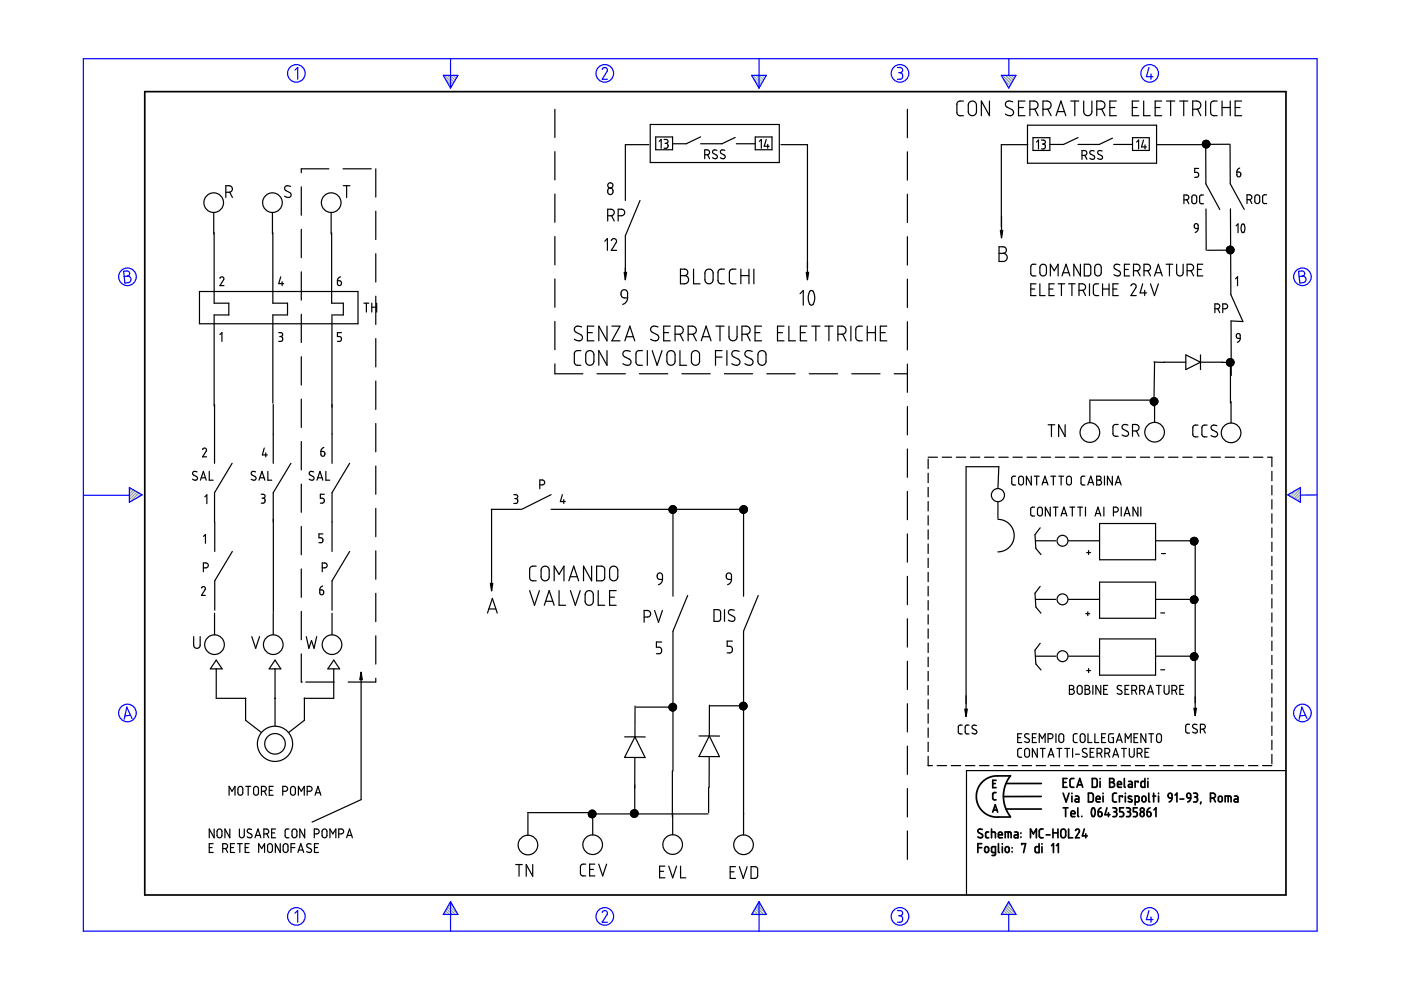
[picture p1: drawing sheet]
<svg xmlns="http://www.w3.org/2000/svg" width="297mm" height="210mm" viewBox="0 0 297 210" stroke-linecap="round" stroke-linejoin="round" font-family="sans-serif">
<g fill="none" stroke="#6c9" stroke-width=".25">
<path d="M94.2 16l1.8 1.8M94.5 16.8l1.3 1.4M94.8 16l1.5 1.4M95.3 18.3l.3 .3M95.5 16l1 1M96.1 16l.6 .6M96.7 16l.3 .2M159.6 16l1.8 1.8M159.9 16.8l1.3 1.4M160.3 16l1.4 1.4M160.7 18.3l.3 .3M160.9 16l1 1"/>
<path d="M161.5 16l.6 .6M162.1 16l.2 .2M212.6 16l1.8 1.8M212.8 16.8l1.3 1.4M213.2 16l1.4 1.4M213.7 18.3l.2 .3M213.8 16l1 1M214.4 16l.7 .6M215.1 16l.2 .2M27.5 103.4h-.1M27.9 103.6l-.5 .4M28.3 103.8l-.9 .9"/>
<path d="M28.7 104.1l-1.3 1.2M29 104.3l-1.6 1.6M29.4 104.5l-1.8 1.9M29.8 104.8l-.8 .8M273.4 104.7l-.3 .3M274.9 103.9l-1.4 1.3M275.7 103.6l-1.8 1.9M275.7 106.1l-.2 .3M275.7 105.5l-.6 .6M275.7 104.9l-1 1M275.7 104.2l-1.4 1.5M94 193.8v.1"/>
<path d="M94.2 193.5l.4 .4M94.4 193.1l.9 .8M94.7 192.7l1.2 1.2M94.9 192.3l1.6 1.6M95.1 191.9l1.9 1.9M95.4 191.5l.8 .8M159.4 193.8v.1M159.6 193.5l.4 .4M159.9 193.1l.8 .8M160.1 192.7l1.2 1.2M160.3 192.3l1.6 1.6M160.5 191.9l1.9 1.9"/>
<path d="M160.8 191.5l.8 .8M212.3 193.8v.1M212.6 193.5l.4 .4M212.8 193.1l.8 .8M213 192.7l1.2 1.2M213.2 192.3l1.6 1.6M213.5 191.9l1.8 1.9M213.7 191.5l.8 .8"/>
</g>
<g fill="none" stroke="#00f" stroke-width=".25">
<path d="M17.7 12.4h261.6v185h-261.6zM62.5 14.9l.6-.6v2.5M94 16h3.1l-1.6 2.7zM95.5 12.4v6.3M127.7 14.7l.5-.4 .5 .3v.5l-1 1.7h1.1M159.4 16h3.1l-1.6 2.7zM160.9 12.4v6.3M190.3 14.3h.7l.3 .3v.6l-.5 .2M190.5 15.4h.3M190.8 15.4l.5 .3v.7l-.3 .4h-.7M212.3 16h3.1l-1.5 2.7zM213.9 12.5v3.5"/>
<path d="M243.6 14.3l-.5 2h1.4M244 15.7v1.1M26.2 57.5l.9-.1 .3 .3 .1 .5-.5 .3 .5 .2 .3 .4-.1 .3-.3 .5-.9 .1zM27 58.5l-.7 .1M275.3 57.5l.9-.1 .3 .3 .1 .5-.5 .3 .5 .2 .3 .4-.1 .4-.2 .3-1 .2zM276.1 58.5l-.7 .1M17.8 105h9.6M27.4 103.4l2.7 1.5-2.7 1.6zM273 104.9l2.7-1.5v3.1zM279.3 104.9l-3.6 .1M27.7 151.7l-1.2 .1M28 152.3l-1.1-2.4-.6 2.6"/>
<path d="M276.8 151.7l-1.2 .1M277.1 152.3l-1.1-2.4-.6 2.6M62.5 193.6l.6-.5v2.4M95.5 191.2v6.2M95.5 191.2l1.6 2.7h-3.1zM127.7 193.5l.1-.3 .5-.1 .5 .4-.1 .4-1 1.6h1.1M160.9 191.2v6.2M160.9 191.2l1.6 2.7h-3.1zM190.3 193.1h.6l.4 .2v.5l-.5 .4M190.5 194.2h.3M190.8 194.2l.5 .3v.7l-.4 .3h-.6M213.9 191.2l1.5 2.7h-3.1z"/>
<path d="M213.9 193.9v3.5M243.6 193.1l-.5 1.9h1.4M244 194.4v1.1"/>
<circle cx="62.8" cy="15.6" r="1.87"/>
<circle cx="128.2" cy="15.6" r="1.87"/>
<circle cx="190.8" cy="15.6" r="1.87"/>
<circle cx="243.8" cy="15.6" r="1.87"/>
<circle cx="27" cy="58.7" r="1.87"/>
<circle cx="276.1" cy="58.7" r="1.87"/>
<circle cx="27" cy="151.2" r="1.87"/>
<circle cx="276.1" cy="151.2" r="1.87"/>
<circle cx="62.8" cy="194.3" r="1.87"/>
<circle cx="128.2" cy="194.3" r="1.87"/>
<circle cx="190.8" cy="194.3" r="1.87"/>
<circle cx="243.8" cy="194.3" r="1.87"/>
</g>
<g fill="none" stroke="#000" stroke-width=".36">
<path d="M30.7 19.4h241.9v170.4h-241.9zM207.3 179.7h.9M208.2 178.9h-.9v1.9M208.3 175.9l-.7-.1-.3 .5 1 .7v.4l-.2 .2-.8-.2M208.9 179.6l.4-.1 .3 .3v.7l-.3 .2h-.3l-.2-.2zM209.6 176.4h-.4l-.2 .3v.8l.2 .1h.4M210.2 176.4l.8 .1 .1 1.1M210.2 175.8v1.8M210.5 166.1h.5M210.5 172.2l.5-1.6 .5 1.6M210.6 171.7h.8M211.2 168h-.4l-.3 .3v1.1l.7 .2"/>
<path d="M211.2 165.4h-.7v1.6h.7M211.7 177h.8l-.1-.5-.4-.1-.2 .2-.1 .8 .2 .2h.6M211.7 178.9v1.7l.2 .2M212.5 178.9v.1M212.5 179.5v1.3M213.1 177.6v-1.2h1.1l.2 .2v1M213.3 179.6l.4-.1 .3 .3v.7l-.3 .2h-.3l-.3-.2zM213.3 166.1h7.5M213.3 171.5h7.5M213.8 176.4v1.2M214.2 164.5h-3.5l-.9 .3-.9 .5-.7 .6-.7 .9-.4 1-.1 1.1 .1 1.1 .4 .9 .7 1 .8 .6 .8 .5 .9 .2h3.5M214.2 164.5l-1 1.7-.5 2.2 .1 1.3 .3 1.3 1.1 2.1"/>
<path d="M214.6 179.7v.1M215.1 176.4h.5l.2 .3v.9h-.5a.31 .31 0 0 1-.3-.3 .31 .31 0 0 1 .3-.3h.5M216.5 176.6v.1M216.5 177.4v.1M216.6 179.1v-.2h.8l-.4 1.9M218.5 177.6v-1.8l.6 1 .6-1v1.8M220.3 178.9v1.9l-.7-.1-.1-.3v-.7l.2-.2h.6M220.8 168.9h-8.1M220.9 178.9v.1M220.9 179.5v1.3M221.2 175.8h-.6l-.3 .3 .1 1.3 .2 .2h.6M221.8 177h.8"/>
<path d="M222.9 179.3l.5-.4v1.9M223.2 175.8v1.8M223.2 176.6h1.1M224 179.3l.4-.4v1.9M224.3 175.8v1.8M225.1 175.9l.6-.1 .2 .3 .1 1.1-.4 .4h-.3l-.4-.3v-1.1zM225.4 165.9h.6M225.4 168.2l.6 1.8 .7-1.8M225.4 171.3h1M225.9 171.3v1.8M226.2 165.1h-.8v1.8h.8M226.6 175.8v1.8h.8"/>
<path d="M227.1 172.5h.8l-.1-.5-.4-.1-.3 .2v.8l.2 .2h.6M227.3 168.2v.1M227.3 168.8v1.2M227.7 165.1h-.6l-.2 .3v1.4l.3 .1h.5M228 168.8h.5l.2 .2v1h-.5a.31 .31 0 0 1-.3-.3 .31 .31 0 0 1 .3-.3h.5M228 176.1l.4-.3 .4 .2v.4l-.8 1.2h.9M228.3 166.9l.6-1.8 .7 1.8M228.5 166.4h.9M228.5 171.3v1.7l.2 .1M229.4 173.1h.1M229.9 175.8l-.4 1.4h1M230.2 176.8v.8"/>
<path d="M230.8 168.2h.7l.3 .3v1.2l-.3 .3h-.7zM231.6 165.1h.7l.3 .2v1.3l-.2 .3h-.8zM231.6 171.4a.53 .53 0 0 1 .5 .2 .53 .53 0 0 1 .1 .5l-.1 .7a.34 .34 0 0 1-.4 .3 .34 .34 0 0 1-.3-.4v-.6zM232.4 169.4h.8v-.3l-.2-.3-.5 .1-.1 .9 .2 .2h.6M232.8 172.1h.6l.2 .2 .1 .5-.2 .3h-.3l-.3-.1zM233.2 165.1v.1M233.2 165.7v1.2M233.4 171.3l-.4 .3-.2 .5M233.9 168.2v.1M233.9 168.8v1.2M234.7 171.3l-.4 1.4h1M235 172.3v.8"/>
<path d="M235.3 165.1h.6l.3 .3-.1 .4-.3 .1 .4 .1 .1 .3-.1 .4-.3 .2h-.6zM235.3 165.9h.5M235.9 171.3h.7l.1 .2 .1 .3-.4 .3M236.2 172.1h.2M236.4 172.1l.3 .2 .1 .5-.3 .3h-.6M236.7 168.2h-.5l-.3 .3v1.3l.3 .2h.5M236.9 166.3h.9l-.2-.5-.3-.1-.3 .1-.1 .9 .2 .2h.7M238 169v-.2h-.7v1.2M238.2 171.3h-.8v.8h.6l.2 .4-.1 .6h-.7M238.4 165.1v1.7l.2 .1M238.6 168.2v.1M238.6 168.8v1.2"/>
<path d="M238.8 171.3h.5l.3 .2v.4l-.3 .2M239.1 172.1h.2M239.3 172.1l.4 .3-.1 .5-.2 .2h-.6M239.3 165.7h.5l.3 .2v1h-.6a.31 .31 0 0 1-.3-.3 .31 .31 0 0 1 .3-.3h.6M239.9 168.9l-.2-.1a.29 .29 0 0 0-.4 .1 .29 .29 0 0 0 .1 .4l.5 .2a.33 .33 0 0 1 0 .5 .33 .33 0 0 1-.5 0l-.2-.1M240.7 170l.7-.1 .1-.9-.2-.2h-.6v1.9M241.1 171.3h-.8v.8h.6l.2 .3-.1 .7h-.7M241.3 165.9v-.2h-.6v1.2M241.9 172.3l.2-.2 .4 .2 .1 .5-.1 .2-.4 .1-.2-.1zM242.2 169l.2-.2 .4 .1 .2 .8-.2 .2-.4 .1-.3-.2zM242.7 165.1v1.8h-.6l-.2-.2 .1-.9 .2-.1h.5M243.2 172.1l.7 .2v.7l-.4 .1-.2-.1z"/>
<path d="M243.4 165.1v.1M243.4 165.7v1.2M243.6 168.2v1.6l.2 .2M243.8 171.3l-.4 .3-.2 .5M244.4 168.8h.6M244.6 168.2v1.8M244.7 171.7l.4-.4v1.8M245.6 168.2v.1M245.6 168.8v1.2M247.7 168.4l.3-.2 .4 .1 .1 .9-.7-.1zM248.5 169.2l-.2 .5-.4 .3M249.1 168.6l.4-.4v1.8"/>
<path d="M250.2 169.4h.8M251.7 168.3l.3-.1 .3 .1 .2 .9h-.6l-.2-.2zM252.5 169.2l-.2 .5-.5 .3M253.1 168.2l.7 .1 .1 .4-.4 .3M253.3 169h.2M253.5 169l.4 .2v.5l-.2 .3h-.6M254.6 170l-.1 .5M256.6 169.2l.9-.1 .2-.3-.1-.4-.4-.2h-.6v1.8M257.3 169.2l.4 .8M258.4 169l.2-.2 .4 .1 .1 .8-.1 .2-.4 .1-.3-.2zM259.8 170v-1.2l1.1 .1 .1 1.1M260.4 168.8v1.2"/>
<path d="M261.7 168.8h.6l.2 .3v.9h-.6a.31 .31 0 0 1-.3-.3 .31 .31 0 0 1 .3-.3h.6M211.1 180.8h-.6l-.3-.2 .1-1 .8-.1-.1 1.7-.2 .2h-.5M214.6 180.6v.1"/>
<circle cx="242.2" cy="171.7" r=".42"/>
</g>
<g fill="none" stroke="#000" stroke-width=".25">
<path d="M61.6 39.5l-.9-.1-.3 .2-.1 .4 .2 .4 1.1 .6 .1 .6-.4 .3-1-.3M63.9 39.6v6M69.7 35.8h-5.8v.8M72.7 35.8h6M72.8 39.4h1.4M73.5 39.4v2.5M79.7 35.8v6M117.6 23.2v5.9M117.6 32.2v5.9M137.6 30.7h-5v11.8M137.9 26.4h27.3v8.1h-27.3zM139 29h3.6v2.7h-3.6z"/>
<path d="M139.8 30l.4-.4v1.8M140.8 29.6h.5l.3 .2v.4l-.4 .2M141 30.4h.2M141.2 30.4l.4 .3v.5l-.3 .2h-.5M148.5 29l-3 1.5h-2.9M149.4 32.8l.9-.1 .2-.4-.2-.3-.2-.2h-.7v1.9M150 32.8l.5 .9M152 31.9l-.6-.1-.3 .5 .1 .2 .8 .5 .1 .4-.4 .3-.6-.3M153.7 31.9l-.7-.1-.2 .2-.1 .3 .9 .6 .1 .5-.3 .3-.7-.3M155.9 29.1l-2.8 1.4h-4.6M156.1 30.5h4M160.1 29h3.6v2.7h-3.6z"/>
<path d="M161 30l.4-.4v1.8M162.5 29.6l-.5 1.4h1.1M162.8 30.6v.8M165.6 30.7h5.6v28.6M192.4 23.2v6M192.4 32.2v6M204.3 21.4l-1 .1-.4 .4 .1 2.3 .5 .3h.8M205.5 21.7l.8-.3 .4 .2 .3 .3v2l-.2 .4-.4 .2-.7-.1-.4-.4v-1.8zM209.8 21.4v3.1l-1.7-3.1v3.1M214.7 21.6l-1.1-.1-.3 .2-.1 .5 .2 .5 1.3 .7 .2 .4-.1 .4-.4 .3h-.4l-.8-.3M215.9 22.8h1.1M217.3 21.4h-1.4v3.1h1.4"/>
<path d="M217.8 26.5h27.4v8.1h-27.4zM217.9 30.7h-5.6v17.4M218.4 23.2h.9l.5-.2 .3-.6-.2-.7-.5-.3h-1v3.1M219 29.2h3.6v2.7h-3.6zM219.4 23.1l.7 1.4M219.8 30.1l.4-.4v1.9M220.8 29.7h.5l.3 .2v.4l-.4 .2M221 30.5h.2M221.1 23.2h1l.4-.2 .4-.7-.4-.7-.4-.2h-1v3.1M221.2 30.5l.4 .3v.5l-.3 .3h-.5M222.1 23.1l.8 1.4M223.9 24.5l1-3.1 1.1 3.1"/>
<path d="M224.2 23.7h1.5M227 21.4h1.7M227.9 21.4v3.1M228.6 29.2l-3.1 1.4h-2.9M229.4 33l.9-.2 .1-.3-.1-.4-.3-.2h-.6v1.9M229.8 21.4v2.4l.3 .5 .4 .2 .7-.2 .3-.4v-2.5M230 33l.4 .8M232 32h-.7l-.2 .4 .1 .3 .8 .4v.5l-.5 .2-.4-.2M232.5 23.2l1.1-.1 .5-.3 .2-.6-.4-.6-.4-.2h-1v3.1M233.6 23.1l.7 1.4M233.7 32h-.8l-.2 .4 1 .7v.5l-.5 .2-.5-.2M235.3 22.8h1"/>
<path d="M235.9 29.3l-2.8 1.3h-4.5M236.1 30.6h4M236.7 21.4h-1.4v3.1h1.4M240.1 22.8h1M240.1 29.2h3.6v2.7h-3.6zM241 30.1l.4-.4v1.9M241.4 21.4h-1.3v3.1h1.3M242.4 29.7l-.4 1.5h1.1M242.5 21.4v3.1h1.4M242.8 30.7v.9M244.9 22.8h1.1M245.3 30.7h10.6"/>
<path d="M246.3 21.4h-1.4v3.1h1.4M247.3 21.4h1.8M248.2 21.4v3.1M250.1 21.4h1.7M251 21.4v3.1M252.9 23.2l1-.1 .5-.3 .2-.7-.3-.5-.5-.2h-.9v3.1M253.9 23.1l.7 1.4M254.1 35.7h-.8v.9h.5l.3 .3-.1 .6-.7 .1M254.9 30.6l.7 .7M254.9 30.4l.9 .9M254.9 30.6l.8 .7M255 30.4l.9 .9"/>
<path d="M255 30.3l1 1M255 30.8l.4 .5M255 30.2l1.1 1.1M255.1 30.1l1.1 1.1M255.1 31l.2 .2M255.2 30l1.1 1.1-1.1-1.1M255.3 29.9l1.1 1.1M255.4 29.8l1.1 1.1M255.5 29.8l1 1M255.6 31.3h.1M255.6 29.8l.9 .9M255.6 30.6l.1 8.4 2.9 5.4"/>
<path d="M255.6 21.4v3.1M255.7 29.8l.8 .8M255.8 29.8l.7 .7M255.8 31.3h.1M255.9 29.8l.6 .6M256.1 29.8l.3 .4M258.1 21.4l-1 .1-.3 .2-.1 .4 .1 2.1 .5 .3h.8M259.1 22.8h1.7M259.1 21.4v3.1M260.7 30.6h-4.9M260.8 30.6v8.4l3 5.4M260.8 21.4v3.1"/>
<path d="M261.9 22.8h1M262.2 36.5h.5l.3 .1 .1 .6-.2 .2-.3 .1-.3-.2zM262.8 35.6l-.4 .3-.2 .6M263.2 21.4h-1.3v3.1h1.3M45.3 45v4.6M45.4 49.3v15h3.1v2.5h-3.1v19.3M46.6 59l.3-.3h.3l.3 .4-.9 1.5h.9M47.9 40.8h.8l.4-.3 .2-.4-.1-.4-.5-.3h-.8v2.5M48.7 40.7l.6 1.2M57.8 45v4.6M57.8 49.3v15h3.2v2.5h-3.2v18.7M59.5 58.7l-.4 1.4h1"/>
<path d="M59.8 59.7v.9M63.9 48.6v6M63.9 57.6v6M70.2 45v4.6M70.3 49.3v15h2.5v2.5h-2.5M71.5 59.5h.6l.2 .2 .1 .5-.2 .3-.3 .1-.3-.2zM72.2 58.7l-.4 .2-.3 .6M79.7 44.8v6M79.7 53.8v6M117.6 41.1v6M117.6 50.1v6.1M117.6 59.1v6.1"/>
<path d="M128.2 51.1l.6-.5v2.5M128.8 45.7h.9l.4-.2 .1-.5-.2-.5-1.2-.1v2.5M128.9 40.1l.5-.2 .5 .2 .1 .6-.3 .5-.4 .1-.4-.3zM129.6 51l.5-.4 .6 .3v.4l-1.1 1.8h1.1M129.7 45.7l.5 1.2M131.1 45.7h.8l.3-.1 .2-.7-.2-.4-1.1-.1v2.5M135.7 42.5l-3.1 7.5v9.3M144.3 57.1h1.1l.4 .4-.1 .6-.6 .3 .6 .2 .3 .5-.1 .7-.4 .3-1.2 .1zM144.3 58.4h.8M147 57.1v3.1h1.4M149.6 57.4l.5-.3h.4l.4 .2 .3 .4v1.9l-.3 .4-.4 .2-.6-.1-.4-.5v-1.8zM153.6 57.1h-1l-.4 .5 .1 2.2 .4 .3 .9 .1"/>
<path d="M156 57.1h-1l-.4 .6 .1 2.1 .4 .3 .9 .1M157.1 58.4h1.7M157.1 57.1v3.1M158.8 57.1v3.1M159.8 57.1v3.1M192.4 41.2v6M192.4 50.2v6M192.4 59.2v6M211.8 52.3h1.1l.5 .5-.2 .6-.5 .3 .6 .2 .3 .6-.2 .6-.5 .3h-1.1zM211.8 53.7h.9M212.3 45.9v4.5M219.6 56l-.8 .1-.3 .4 .1 1.8 .4 .2h.6"/>
<path d="M220.7 56.2l.3-.2 .4 .1 .4 .5v1.4l-.4 .5-.6-.1-.3-.4v-1.4zM222.7 58.5v-2.5l.8 1.4 .8-1.4v2.5M225.2 58.5l.8-2.5 .8 2.5M225.4 57.8h1.2M229.1 56v2.5l-1.4-2.5v2.5M229.9 56h.9l.4 .3 .1 1.8-.4 .4h-1zM232.3 56.2l.8-.1 .3 .4 .1 1.5-.5 .5-.5-.1-.4-.4v-1.3zM237.4 56.2l-.8-.2-.4 .3v.3l.1 .4 1.2 .7v.6l-.3 .2h-.4l-.6-.3M238.4 57.1h.8M239.5 56h-1.1v2.5h1.1M240.3 57.4h.9l.3-.1 .2-.5-.1-.5-.4-.3h-.9v2.5M241.2 57.4l.5 1.1"/>
<path d="M242.5 57.4h.9l.3-.2 .2-.6-.2-.4-.3-.2h-.9v2.5M243.4 57.4l.5 1.1M244.8 58.5l.8-2.5 .8 2.5M245 57.8h1.2M247.2 56h1.4M247.9 56v2.5M249.5 56v1.9l.1 .4 .4 .2 .5-.1 .3-.4v-2M251 42.4l.8-.1 .3-.3-.1-.4-.3-.3h-.7v1.9M251.6 42.4l.5 .8M251.7 57.4l1.1-.1 .3-.5-.2-.5-.4-.3h-.8v2.5M252.5 57.4l.6 1.1M252.8 41.5l.5-.2 .4 .3v1.2l-.4 .4-.4-.1-.2-.3z"/>
<path d="M253.3 47.5h.6l.1 1-.7-.2zM253.9 57.1h.8M254 48.5l-.1 .4-.5 .4M255 56h-1.1v2.5h1.1M255.2 41.3l-.6 .1-.3 .3 .1 1.3 .2 .2h.6M255.7 44.3v8.8M260 52.9l.9 .9M260.1 52.8v.1M260.1 53.1v.2M260.1 52.7l1 1.1M260.1 53.3l.5 .5M260.1 53.1h.1"/>
<path d="M260.1 52.6h.1M260.1 53l.1 .1M260.1 52.7l.4 .4M260.1 53.2l.6 .6M260.2 52.5l.6 .6M260.2 53.5l.1 .1M260.3 52.4l1.1 1.2M260.3 52.4l1.2 1.1M260.3 53.1l.8 .7M260.4 52.3l.7 .8M260.5 52.3l1.1 1.1M260.5 52.3l.8 .8"/>
<path d="M260.6 52.2l1 .9M260.7 53.1l-.6-.5 1.2 1.1M260.7 52.2l.9 .9M260.8 53.1l.5 .5M260.8 52.2l.8 .8M260.9 44.3v8.7M260.9 52.2l.7 .7M260.9 53l-4.9 .1M260.9 53l.1 9.5 2.5 5.7-2.5-.1v11.5M261 53.1l.5 .4M261.1 52.2l.5 .5M261.2 52.3l.3 .3"/>
<path d="M261.3 53.1l.3 .2M261.5 53.1l.1 .1M262 59.1l.4-.4v1.9M262.1 47.9l.4-.4v1.8M263.3 47.6a.58 .58 0 0 1 .6 .8l-.1 .6a.34 .34 0 0 1-.4 .3 .34 .34 0 0 1-.2-.4l-.1-.7zM264.4 42.3l.8-.1 .2-.4-.1-.3-.3-.2h-.6v1.9M265 42.3l.4 .9M266.2 41.4l.5-.1 .4 .4v1.1l-.3 .3h-.4l-.3-.3-.1-1.1zM268.5 41.3h-.5l-.3 .4v1.2l.3 .3h.5M42.3 61.8h33.6v6.8h-33.6zM46.6 70.9l.5-.4v1.9M59.1 70.5h.5l.3 .2v.5l-.4 .2"/>
<path d="M59.3 71.4h.2M59.5 71.4l.4 .1v.6l-.3 .3h-.5M63.9 66.6v6M63.9 75.6v6M70.4 67v31.2M72.4 70.5h-.9v.9h.6l.3 .3-.2 .6-.7 .1M77.2 64.3h1M77.7 64.3v1.9M78.8 64.3v1.9M78.8 65.1h1.1M79.7 62.8v6M79.7 71.8v6"/>
<path d="M79.9 64.3v1.9M117.6 77.2v2h6M117.6 68.2v5.9M123.1 74.3l-.8 .1-.5 .5 .1 2.2 .4 .3h.8M123.3 69.3l-1-.1-.4 .2-.1 .6 .2 .4 1.3 .7 .2 .3-.1 .5-.5 .4-1.1-.4M124.4 74.7l.4-.3 .4-.1 .4 .2 .3 .4v1.9l-.6 .6h-.5l-.6-.5v-1.8zM124.5 70.5h1.1M125.9 69.2h-1.4v3.1h1.4M126.6 79.2h6M128.7 69.2v3.1l-1.7-3.1v3.1M128.7 74.3v3.1l-1.7-3.1v3.1M129.7 69.2h1.7l-1.7 3.1h1.7"/>
<path d="M131.8 61.7l.5-.3 .6 .3 .2 .3v1.2l-.9-.1-.4-.2-.1-.3zM132.5 72.3l1-3.1 1.1 3.1M132.8 71.4h1.5M133.1 63.2l-.3 .8-.8 .5M133.6 74.5l-1.1-.1-.3 .2-.1 .5 .2 .5 1.4 .8 .1 .4-.1 .4-.4 .2h-.4l-.8-.3M135.6 79.2h6M136.2 74.3l-.9 .1-.5 .5 .1 2.2 .4 .3h.9M137.2 74.3v3.1M138.3 74.3l1 3.1 1.1-3.1M139.5 69.3l-1.1-.1-.5 .5 .3 .7 1.4 .8 .1 .4-.2 .4-.7 .3-.9-.4M140.7 70.5h1.1M141.6 74.6l.8-.3 .4 .2 .3 .4v1.8l-.2 .5-.3 .2h-.6l-.5-.4-.1-1.9z"/>
<path d="M142.1 69.2h-1.4v3.1h1.4M143.1 70.9h1.1l.4-.3 .3-.5-.2-.6-.6-.3h-1v3.1M144.2 70.9l.7 1.4M144.2 74.3v3.1h1.4M144.6 79.2h6M145.9 70.9h1l.5-.3 .2-.5-.2-.6-.5-.3h-1v3.1M146.9 74.5l.8-.1 .4 .2 .2 .4v1.7l-.2 .5-.4 .2-.7-.1-.4-.5v-1.8zM146.9 70.9l.7 1.4M148.7 72.3l1-3.1 1 3.1M148.9 71.4h1.6M151.7 75.7h1.4M151.8 69.2h1.7"/>
<path d="M152.7 69.2v3.1M153.1 74.3h-1.4v3.1M153.6 79.2h6M154.1 74.3v3.1M154.6 69.2v2.4l.3 .5 .4 .2 .6-.2 .3-.4 .1-2.5M156.7 74.5l-1.1-.1-.3 .2-.1 .5 .2 .5 1.4 .7 .1 .4-.1 .5-.4 .2h-.4l-.8-.3M157.3 70.9h1l.5-.2 .2-.6-.2-.7-.5-.2h-1v3.1M158.3 70.9l.7 1.4M159.5 74.5l-1.1-.1-.4 .3-.1 .4 .3 .5 1.4 .8 .1 .4-.2 .4-.3 .2h-.4l-.9-.3M160.1 70.5h1M161 74.5l.8-.1 .3 .1 .3 .5v1.8l-.2 .4-.4 .2-.7-.1-.4-.5v-1.7zM161.5 69.2h-1.4v3.1h1.4"/>
<path d="M162.6 79.2h6M164.8 70.5h1.1M166.2 69.2h-1.4v3.1h1.4M167.3 69.2v3.1h1.4M169.6 62.3l.7-.7v3.1M169.7 70.5h1M171.1 69.2h-1.4v3.1h1.4M171.6 79.2h6M171.7 61.7l.4-.1 .3 .2 .3 1-.1 1.2-.2 .5-.3 .2-.4-.2-.3-1v-1zM172.1 69.2h1.7M173 69.2v3.1M174.9 69.2h1.7"/>
<path d="M175.7 69.2v3.1M177.7 70.9h1l.5-.3 .2-.8-.3-.5-.5-.1h-.9v3.1M178.7 70.9l.7 1.4M180.4 69.2v3.1M180.6 79.2h6M182.8 69.2h-.9l-.3 .2-.2 .4 .1 2.1 .4 .3 .9 .1M183.9 70.5h1.7M183.9 69.2v3.1M185.6 69.2v3.1M186.6 70.5h1.1M188 69.2h-1.4v3.1h1.4M189.6 79.2h2.8"/>
<path d="M192.4 68.2v6M192.4 77.2v6M218.5 61.3h.9M219.6 60.2h-1.1v2.5h1.1M220.5 60.2v2.5h1.1M222.4 61.3h.8M223.5 60.2h-1.1v2.5h1.1M224.3 60.2h1.4M225 60.2v2.5M226.6 60.2h1.3M227.3 60.2v2.5M228.8 61.6h.8l.3-.2 .3-.5-.2-.4-.4-.3h-.8v2.5"/>
<path d="M229.6 61.6l.6 1.1M231 60.2v2.5M232.9 60.2h-.7l-.4 .5 .1 1.7 .3 .3h.7M233.8 61.3h1.3M233.8 60.2v2.5M235.1 60.2v2.5M236 61.3h.8M237.1 60.2h-1.1v2.5h1.1M239.8 60.6l.4-.4 .6 .2 .1 .5-1.1 1.8h1.1M242.3 60.2l-.6 1.9h1.4M242.7 61.6v1.1M243.9 60.2l.9 2.5 .8-2.5"/>
<path d="M244.6 76.8h2.3M244.8 76.7l-.2 9.4M246.8 76.8h4.6M251.4 75.2l3.1 1.6-3.1 1.6zM254.5 75.2v3.2M254.5 76.8h4.7M257.6 65.5l.8-.1 .2-.4v-.3l-.4-.3h-.6v1.9M258.2 65.4l.4 .9M259.1 76.8h1.8M259.2 65.5h.6l.4-.3 .1-.3-.2-.4-.9-.1v1.9M260.4 76.2l-.2 .2M260.6 76.1l-.5 .6"/>
<path d="M260.7 76.1l-.7 .7M260.8 76.1l-.8 .8M260.9 76.1h-.1M260.9 76.1h.1M260.9 77.2l-.4 .4M260.9 77l-.5 .5M260.9 76.6l-.7 .7M260.9 76.4l.2-.3-1 1M260.9 76.7l-.7 .7M260.9 76.6l.3-.4-1.1 1M260.9 76.3l-.8 .8M260.9 77.4v8.1"/>
<path d="M260.9 76.1v.1M260.9 76.1l-.9 .9M261.1 76.1h-.1M261.4 76.2l-.5 .6M261.4 76.3l-1.1 1.1M261.5 76.4l-1.2 1.1M261.5 77.3l-.2 .2M261.5 76.4l-.6 .6M261.6 76.5l-1.1 1.1M261.6 76.6l-.7 .7M261.6 77.2l-.5 .4M261.6 76.7l-.9 .9"/>
<path d="M261.6 76.7l-1 .9M261.6 76.9l-.8 .8M261.6 76.9l-.7 .7M262.2 70.9l.2-.2 .5 .2 .1 .9-.6-.1-.2-.2zM263 71.8l-.2 .5-.5 .3M42.9 95.3l.5-.3 .4 .4-.9 1.5h.9M44.4 99.9v1.9h.8M45.5 85.8v12.4M49.2 98.2l-3.7 6.3v6.2M56 95l-.4 1.5h1.1M56.3 96v.9M56.8 99.9v1.9h.8"/>
<path d="M57.9 85.8v12.4M61.7 98.2l-3.8 6.3 .1 25.4M63.9 84.6v6M63.9 93.6v6M68 95.7l.8 .1 .1 .5-.2 .4-.6-.1zM68.7 94.9l-.5 .3-.2 .5M69.1 99.9v1.9h.8M74.1 98.2l-3.7 6.3v12.4M79.7 80.8v6M79.7 89.8v6M79.7 98.8v6M192.4 86.2v6"/>
<path d="M192.4 95.2v6M196.8 96.9h2M196.8 97.3v2M199.7 96.9h2.1M202.8 96.9h1.9M205.8 96.9h2M208.7 96.9h2.1M211.8 96.9h2M214.8 96.9h1.9M217.8 96.9h2M220.7 96.9h2.1M222.2 90.1h1.4"/>
<path d="M222.9 90.1v2.5M223.8 96.9h2M225.8 90.1v2.5l-1.3-2.5v2.5M226.8 96.9h1.9M229.8 96.9h2M231 84.8h13.1M231.1 85v4.6M232.7 96.9h2.1M235.8 96.9h2M237.1 90h-.8l-.3 .4v1.8l.4 .3h.7M238.8 96.9h1.9M239.1 90.1l-.8-.1-.3 .3-.1 .3 .2 .4 1.1 .7v.5l-.5 .3-.8-.3"/>
<path d="M240.1 91.4h.8l.3-.2 .3-.4-.1-.5-.5-.3h-.8v2.5M240.9 91.4l.6 1.1M241.8 96.9h2M244 85.5h.1M244.3 84.4l-.3 .3M244.4 84.4l-.5 .4M244.6 84.3l-.7 .7M244.7 84.3l-.8 .8M244.8 96.9h2M244.8 85v4.6M244.8 84.3l-.9 .9M244.9 85.5l-.4 .4"/>
<path d="M244.9 84.3l-1 1M245 84.4l-1.1 1M245 84.4l-1 1.1M245.1 84.5l-1 1M245.2 84.5l-1.1 1.1 .1-.1M245.3 84.5l-1.2 1.2M245.3 84.6l-1.1 1.1M245.3 85.6l-.1 .2M245.3 84.9l-.9 1M245.3 84.7l-1 1.1M245.3 85.5l-.4 .4M245.4 84.7l-1.1 1.1"/>
<path d="M245.4 84.7l-.1 .1M245.4 84.8l-.1 .2M245.4 84.9l-.6 .6M245.5 85.3l-.2 .2M245.5 85.1l-.9 .8M245.5 85.2l-.7 .7M245.5 85l-.9 .9M247.8 96.9h2M250.8 96.9h2M253.8 96.9h2M254 90.1h-.7l-.4 .5 .1 1.8 .4 .2h.6M255.9 90.1h-.7l-.4 .5 .1 1.8 .4 .2h.6"/>
<path d="M256.8 96.9h2M258 90.3l-.8-.2-.3 .2-.1 .5 .2 .4 1.1 .6v.6l-.6 .2-.7-.2M259.8 96.9h2M261 85.1v4.6M262.8 96.9h2M265.8 96.9h2M268.8 96.9h.9v2M269.7 99.9v2M41.8 100.1l-.7-.1-.3 .4 .2 .3 .8 .4v.5l-.5 .2-.5-.2M42.5 101.8l.6-1.9 .6 1.9M42.7 101.3h.9M43.1 113.7l.5-.4v1.9"/>
<path d="M43.4 105.3l.5-.4v1.9M45.5 110.7v6.2M49.3 116.9l-3.8 6.2v6.3M54.2 100.1l-.7-.1-.2 .4 .1 .3 .8 .4v.5l-.5 .2-.4-.2M54.9 101.8l.6-1.9 .7 1.9M55.1 101.3h.9M55.4 104.8h.5l.2 .2 .1 .4-.4 .2M55.6 105.6h.2M55.8 105.6l.3 .2 .1 .6-.3 .3h-.5M63.9 102.6v6M63.9 111.6v6M66.5 100.1l-.7-.1-.2 .4 .1 .3 .8 .4v.5l-.5 .2-.4-.2"/>
<path d="M67.2 101.8l.6-1.9 .7 1.9M67.4 101.3h.9M68.5 113.2h-.9v.8l.6 .1 .3 .3-.2 .6-.7 .1M68.7 104.8h-.8v.8h.5l.3 .4-.1 .6-.7 .1M74.1 116.9l-3.7 6.2v6.3M79.7 107.8v6M79.7 116.8v6M104.2 108h6.3M104.2 108v17.3M108.9 104.9h.6l.3 .3-.1 .4-.3 .1M109.2 105.7h.2M109.4 105.7l.3 .2 .1 .5-.3 .3h-.6"/>
<path d="M114.4 102.8h.6l.4-.2 .1-.4-.2-.3-.9-.1v1.8M116.8 108h41M116.8 104.9l-6.2 3.1M119.2 104.9l-.4 1.4h1M119.5 105.9v.8M142.3 107.3l-.4 .4M142.6 108.1l-.5 .5M142.6 107.9l-.6 .6M142.6 107.7l-.7 .7M142.6 107.3l-.8 .7M142.6 108.7l-.1 .1M142.6 108.5l-.3 .3"/>
<path d="M142.6 108.3l-.4 .4M142.6 107.3l-.7 .6M142.6 107.3h.1M142.7 108v18.4M142.7 107.3l-.9 .8M142.7 107.2v.1M142.8 107.2l-.9 1M142.9 107.3l-1 1M143 107.3l-.4 .4M143.1 107.4l-1.1 1M143.1 107.4l-.5 .5M143.2 107.4l-1.2 1.2"/>
<path d="M143.2 107.5l-.6 .7M143.3 107.6l-.7 .7M143.3 107.6l-1.1 1.1M143.4 108.4l-.4 .3M143.4 107.7l-1 1.1M143.4 107.8l-.8 .8M143.4 107.9l-.9 .9M143.4 108.2l-.6 .6M143.4 107.9l-.8 .9M143.4 108.1l-.7 .7M157.4 107.3l-.5 .4M157.4 107.3h.1"/>
<path d="M157.5 107.3l-.6 .5M157.6 107.2l-.8 .8M157.6 108v18.4M157.7 107.3l-.8 .8M157.7 107.2l-.1 .1M157.8 107.3h.1M157.9 107.3l-1 .9M157.9 107.3l-1 1M158 107.3l-1 1.1 1.1-1.1M158.1 108.1l-.6 .7M158.1 107.9l-.8 .9M158.1 107.7l-.9 1"/>
<path d="M158.1 108.3l-.5 .5M158.2 107.4l-1.2 1.1M158.2 107.4l-1.1 1.2M158.3 107.5l-1.2 1.1M158.3 107.5l-.2 .2M158.4 107.7l-1.2 1M158.4 108.3l-.5 .5M158.4 107.7l-.3 .2M158.4 108.2l-.6 .6M158.4 107.8l-1 1M158.4 107.9l-.3 .3M158.5 108l-.9 .8"/>
<path d="M192.4 104.2v6M192.4 113.2v6M196.8 100.3v2M196.8 103.3v2M196.8 106.3v2M196.8 109.3v2M196.8 112.3v2M196.8 115.3v2M196.8 118.3v2M211.6 110.1l1.3 .3 1.2 .8 .7 1.1 .2 1.1-.2 1.4-.7 1.2-1.3 .8-1.2 .2M211.6 106.4v3.5M211.6 103.5l.2-4.5h-7v52.9"/>
<path d="M215.3 101h-.5l-.3 .3 .1 1.4 .7 .1M216 101.2l.6-.2 .4 .3v1.1l-.4 .4-.4-.1-.2-.3zM218.7 101v1.8l-1.1-1.8v1.8M219.3 101h1M219.4 107.5h-.6l-.3 .3 .1 1.4 .2 .2h.6M219.6 114.7h4.2M219.8 101v1.8M220.1 107.7l.4-.2 .5 .3v1.2l-.3 .4h-.4l-.3-.3v-1.1zM220.5 111.9l-1.1 1.5 .2 2.9 1.1 1.3M220.9 102.8l.7-1.8 .6 1.8M221.1 102.3h.9M222.7 107.5v1.9l-1.1-1.9v1.9"/>
<path d="M222.8 101h1M223.3 107.5h1M223.3 101v1.8M223.8 107.5v1.9M224.5 101h1M225 109.4l.6-1.9 .6 1.9M225 101v1.8M225.1 108.9h.9M226.3 101.1l.4-.1 .4 .3 .1 1.1-.4 .4h-.4l-.3-.3v-1.1zM226.5 114.7h6.6M226.8 107.5h1.1M227.4 107.5v1.9"/>
<path d="M228.5 107.5h1M229 107.5v1.9M230 101h-.6l-.2 .3 .1 1.4 .7 .1M230.1 107.5v1.9M230.4 117.2h.8M230.6 102.8l.7-1.8 .6 1.8M230.8 116.7v.9M230.8 102.3h.9M232.2 109.4l.6-1.9 .6 1.9M232.3 108.9h.9M232.5 101h.7l.2 .2-.1 .5-.3 .1 .4 .2 .2 .2-.1 .3-.3 .3h-.7zM232.5 101.8h.5"/>
<path d="M233.1 111h11.9v7.7h-11.9zM234 107.5v1.9M234.2 101v1.8M235.8 101v1.8l-1-1.8v1.8M236.1 108.6l.9-.2 .1-.3-.1-.4-.4-.2h-.5v1.9M236.5 102.8l.6-1.8 .6 1.8M236.6 102.3h.9M237.7 107.5v1.9M238.3 109.4l.7-1.9 .6 1.9M238.5 108.9h.9M241.3 107.5v1.9l-1.1-1.9v1.9M241.9 107.5v1.9"/>
<path d="M245 114.7h9M246.3 117.4h.8M252.7 115.4l1.2-1.1-1.2 1.1M252.8 114l-.3 .3M253 114l-.6 .6M253.1 113.9l-.7 .8M253.3 113.9l-.9 .9M253.3 113.9l-.9 1M253.4 114.5v37.2M253.4 114l-1 1 1.1-1M253.6 114l-1.1 1.1M253.6 114.1l-1.1 1.1"/>
<path d="M253.7 114.1l-1.1 1.2M253.7 114.2l-1.1 1.1M253.9 115.2l-.3 .2M253.9 114.4l-1.1 1.1M253.9 114.4l-1 1.1M253.9 115l-.4 .5M254 114.6l-1 .9M254 114.8l-.7 .7M254 114.7l-.8 .8M269.7 102.9v2M269.7 105.9v2M269.7 108.9v2"/>
<path d="M269.7 111.9v2M269.7 114.9v2M269.7 117.9v2M41.1 135v1.9l.1 .3 .4 .3 .5-.1 .3-.4v-2M42.7 124.7l.4-.3 .4 .2v.3l-.8 1.3h.8M43.1 120.4h.6l.3-.2 .2-.4-.3-.4h-.8v1.8M45.5 130v4.6M45.8 140l1.3 1.8h-2.5zM53.4 135l.8 2.5 .8-2.5M57.9 130v4.6M58.3 140l1.2 1.8h-2.4zM63.9 120.6v6"/>
<path d="M63.9 129.6v6M63.9 138.6v6M64.9 135l.6 2.5 .5-1.7 .6 1.7 .5-2.5M67.8 125.1h.5l.3 .1v.6l-.1 .2-.3 .1-.3-.2zM68.3 120.4h.6l.4-.2 .1-.4-.2-.4h-.9v1.8M68.4 124.2l-.4 .3-.2 .6M70.4 130v4.6M70.8 140l1.2 1.8h-2.5zM79.7 125.8v6M79.7 134.8v6M103.4 130l1-3.1 1 3.1M103.6 129.1h1.5"/>
<path d="M112.3 125.2l1 3.1 1.1-3.1M113.7 120l-1 .1-.2 .2-.2 .4 .1 2.1 .5 .3h.8M114.9 120.4l.4-.3h.5l.3 .1 .3 .4v1.9l-.2 .4-.4 .2-.6-.1-.4-.4-.1-1.8zM115.4 128.3l1-3.1 1.1 3.1M115.7 127.5h1.5M117.5 123.1v-3.1l1 1.8 1.1-1.8v3.1M118.5 125.2v3.1h1.4M120.6 123.1l1-3.1 1.1 3.1M120.9 122.3h1.5M120.9 125.2l1.1 3.1 1-3.1M124.3 125.5l.4-.3 .6 .1 .5 .6v1.8l-.3 .4-.3 .2-.7-.1-.4-.4v-1.8zM125.4 120v3.1l-1.7-3.1v3.1"/>
<path d="M126.5 120l1.2 .1 .5 .4v2.1l-.5 .5h-1.2zM126.8 125.2v3.1h1.4M129.2 126.6h1.1M129.5 120.3l.4-.2h.4l.6 .5 .1 1.8-.2 .5-.4 .2h-.6l-.5-.5-.1-1.7zM130.6 125.2h-1.4v3.1h1.4M136.6 130.8l1.1-.1 .2-.4-.1-.6-.4-.2-.8-.1v2.5M138.8 129.4l.8 2.5 .8-2.5M139.5 121.7l.5-.2 .4 .2 .1 1.2h-.7l-.3-.2-.2-.4zM140.3 136.1h-1.1v1.1l.7 .1 .4 .4-.1 .6-.2 .2-.8 .1M140.5 122.9l-.3 .7-.6 .4M145.8 126.3l-3.1 7.5v29.7M151.4 129.3h1l.4 .3v1.7l-.4 .4h-1z"/>
<path d="M153.6 129.3v2.4M154.2 121.6l.4-.1 .4 .2 .1 1.2h-.7l-.3-.2-.1-.8zM155.1 122.9l-.2 .7-.6 .4M155.3 135.9h-1.1v1.1l.8 .1 .3 .4v.5l-.2 .3-.9 .1M155.7 129.4l-.8-.1-.4 .2-.1 .4 .2 .3 1.1 .7v.6l-.2 .2h-.5l-.6-.2M160.8 126.3l-3.2 7.5v43.2M192.4 122.2v6M192.4 131.2v6M196.8 121.3v2M196.8 124.3v2M196.8 127.3v2M196.8 130.3v2"/>
<path d="M196.8 133.3v2M196.8 136.3v2M196.8 139.3v2.1M219.6 127.1h4.2M219.6 139.1h4.2M220.5 124.3l-1.1 1.5 .2 2.9 1.1 1.3M220.5 136.4l-1.1 1.5 .2 2.9 1.1 1.2M226.5 127.1h6.6M226.5 139.1h6.6M230.2 130.1h.8M230.6 129.7v.8M233.1 123.4h11.9v7.7h-11.9z"/>
<path d="M233.1 135.5h11.9v7.7h-11.9zM245 127.1h9M245 139.1h9M246.1 130h.8M252.7 126.6h-.1M252.8 138.5l-.3 .3M252.9 126.4l-.4 .4M253 138.4l-.6 .6M253.1 126.4l-.7 .6M253.1 138.4l-.7 .7M253.2 126.4l-.8 .7M253.3 138.4l-.9 .9"/>
<path d="M253.3 126.4l-.9 .9M253.4 138.5l-1 1M253.5 126.4l-1.1 1M253.5 138.5l-1.1 1M253.5 126.4l-1 1.1M253.6 138.5l-1.1 1.1M253.6 126.5l-1.1 1.1M253.6 138.5l-1.1 1.2M253.7 126.5l-1.2 1.1M253.7 138.6l-1.1 1.1M253.7 126.6l-1.1 1.1 1.2-1.1M253.7 138.6l-1.1 1.2"/>
<path d="M253.8 126.7l-1.1 1.1M253.8 138.7l-1.1 1.1M253.9 138.8l-1.2 1.1M253.9 126.7l-1.1 1.1M253.9 139.6l-.3 .3M253.9 138.9l-1.1 1M253.9 127.5l-.4 .4M253.9 126.8l-1 1.1M253.9 126.9l-1 1M253.9 138.9l-1 1.1M253.9 139.5l-.4 .5M254 139l-1 1"/>
<path d="M254 127.3l-.7 .7M254 127.1l-.9 .9M254 127.2l-.8 .8M254 127l-1 1M254 139.3l-.7 .7M254 139.1l-1 .9M254 139.2l-.8 .8M269.7 120.9v2M269.7 123.9v2M269.7 126.9v2M269.7 129.9v2M269.7 132.9v2"/>
<path d="M269.7 135.9v2M269.7 138.9v2M45.8 141.8v6.3h6.3M52.1 148v4.7l3.3 2.6M58.3 148.1h.1M58.3 141.8v12.2M63.9 144.6h.1M64.5 148v4.7l-3.3 2.6M64.8 144.6h6M70.8 141.8v6.3h-6.3M76.6 142.5v27l-10.4 4.8M79.7 143.8v.8h-5.9"/>
<path d="M132.4 156.2h2.2M134.6 156.2l2.2 4.4h-4.4zM134.6 156.2l2.2 .1M134.6 149.7v6.5M134.9 149.9h7.7M142.3 149.2l-.4 .4M142.5 149.2l-.6 .6M142.6 150.2l-.5 .4M142.6 149.9l-.6 .6M142.6 149.6l-.7 .7M142.6 149.4l-.7 .7M142.6 149.2l-.8 .7"/>
<path d="M142.6 149.1v.1M142.7 149.1l-.9 .9M142.9 149.2l-1 1M142.9 149.2l-.3 .3M143 149.2l-.4 .5M143 149.3l-1.1 1M143.1 149.3l-1.1 1.1M143.2 149.4l-.6 .6M143.3 149.4l-1.2 1.1M143.3 149.5l-.7 .7M143.3 149.6l-1.1 1M143.4 149.6l-1.1 1.1"/>
<path d="M143.4 150.2l-.5 .5M143.4 149.7l-1 1M143.4 149.8l-1 .9M143.4 150.1l-.6 .6M143.4 150l-.7 .7M143.4 149.9l-.8 .8M148.2 156h2.2M150.4 156l2.1 4.4h-4.3zM150.4 156l2.2 .1M150.4 149.5v6.5M150.5 149.6h7M157.3 148.9l-.5 .5"/>
<path d="M157.4 148.9l-.6 .6M157.6 148.9l-.8 .8M157.8 148.9l-1 1M157.9 149l-1 1M158 149l-1.1 1.1M158.1 149.1l-1.2 1.1M158.1 149.1l-1.1 1.1M158.1 149.2h.1l-1.1 1.1M158.1 149.4l-.9 1M158.1 149.2l-1.1 1.1M158.3 149.3l-.2 .2M158.3 149.4l-1.1 1"/>
<path d="M158.3 150l-.5 .5M158.3 149.5l-1 1M158.4 149.5l-1 1M158.4 149.9l-.7 .6M158.4 149.7l-.8 .8M158.4 149.6l-.9 .9M192.4 140.2v6M192.4 149.2v6M192.4 158.2v6M196.8 142.3v2M196.8 145.4v1.9M196.8 148.3v2"/>
<path d="M196.8 151.3v2.1M196.8 154.3v2M196.8 157.4v1.9M204 153.7l-.5 .1-.3 .3v1.3l.2 .2h.6M205.5 153.7l-.6 .1-.3 .3 .1 1.3 .2 .2h.6M207 153.8h-.6l-.3 .4 .1 .3 .8 .4 .1 .4-.4 .3-.6-.2M215.8 156.4h.6M216.6 158.7h-.6l-.2 .4 .1 1.3 .7 .1M216.6 155.6h-.8v1.8h.8M217.4 158.9l.5-.2 .3 .3 .1 1.1-.4 .4h-.4l-.2-.3-.1-1.1zM218.2 155.7l-.7-.1-.3 .4 .2 .3 .8 .5v.4l-.3 .2-.7-.2M218.9 156.4h.6"/>
<path d="M219.7 155.6h-.8v1.8h.8M219.9 158.7v1.8l-1-1.8v1.8M220.3 157.4v-1.8l.7 1 .6-1v1.8M220.6 158.7h1M221.1 158.7v1.8M222.2 156.6l.9-.2 .1-.4-.1-.3-.9-.1v1.8M223.9 155.6v1.8M224.1 158.7h1M224.6 158.7v1.8M224.6 155.7l.5-.1 .4 .4v1l-.3 .4h-.4l-.3-.3v-1.1zM225.7 158.7h1.1M226.3 158.7v1.8"/>
<path d="M226.7 145.3l.7 .1 .2 .2v.4l-.3 .2 .3 .1 .2 .3-.1 .4-.2 .2h-.8zM226.7 146.2h.6M227.4 158.7v1.8M228 159.9h.9M228.4 155.6h-.5l-.3 .3v1.3l.2 .2h.6M228.5 145.5l.5-.2 .4 .3v1.2l-.3 .4h-.3l-.4-.3zM229.2 155.7l.5-.1 .4 .4-.1 1.1-.4 .3h-.4l-.2-.4v-1zM230.1 145.3l.6 .1 .3 .2-.1 .4-.3 .2 .3 .1 .2 .3-.1 .4-.2 .2h-.7zM230.1 146.2h.5M230.4 142.2h.8M230.4 158.8l-.7-.1-.2 .5 .2 .2 .7 .4 .1 .6-.5 .1-.5-.2M230.7 155.6v1.8h.8"/>
<path d="M230.8 141.8v.8M231.1 159.5h.7M231.7 145.3v1.9M232 158.7h-.9v1.8h.9M232.1 155.6v1.8h.9M232.6 159.7h.6l.4-.2v-.4l-.2-.3-.8-.1v1.8M233.2 159.7l.4 .8M233.4 145.3v1.9l-1.1-1.9v1.9M233.6 156.4h.6M234 146.2h.6M234.3 159.7l.8-.1 .2-.3-.1-.4-.3-.2h-.6v1.8M234.4 155.6h-.8v1.8h.8"/>
<path d="M234.8 145.3h-.8v1.9h.8M234.9 159.7l.4 .8M236.1 155.6h-.8l-.2 .2-.1 1.3 .3 .3h.8v-1h-.3M236.7 157.4l.6-1.8 .6 1.8M236.9 156.9h.9M237.8 145.4h-.6l-.3 .4 .1 .3 .8 .4v.5l-.3 .2-.6-.2M237.8 158.7h1M238.3 158.7v1.8M238.5 146.2h.6M238.6 157.4v-1.8l.6 1 .6-1v1.8M239.4 145.3h-.9v1.9h.9M239.4 158.7l.1 1.4 .4 .4 .6-.3v-1.5"/>
<path d="M240 146.4l.9-.2 .1-.3-.1-.4-.3-.1-.6-.1v1.9M240.4 156.4h.6M240.6 146.4l.4 .8M241.1 159.7h.6l.4-.2v-.4l-.2-.3-.8-.1v1.8M241.3 155.6h-.9v1.8h.9M241.6 146.4l.9-.2 .2-.3-.1-.4-.3-.1-.7-.1v1.9M241.7 159.7l.4 .8M242.3 146.4l.4 .8M242.8 159.5h.6M242.9 155.6v1.8l-1-1.8v1.8M243.3 147.2l.6-1.9 .6 1.9M243.5 146.7h.9"/>
<path d="M243.5 155.6h1.1M243.6 158.7h-.8v1.8h.8M244.1 155.6v1.8M245.2 145.3h1M245.4 155.7l.5-.1 .4 .4-.1 1.1-.4 .3h-.4l-.2-.4v-1zM245.7 145.3v1.9M246.1 142h.8M246.8 145.3v1.6l.5 .3 .5-.3 .1-1.6M248.5 146.4l.9-.2 .1-.2-.1-.5-.2-.1-.7-.1v1.9M249.1 146.4l.4 .8M250.1 146.2h.7M251 145.3h-.9v1.9h.9"/>
<path d="M252.2 153.6h-.5l-.3 .3 .1 1.4 .7 .1M253.8 153.7l-.7-.1-.3 .3 .2 .4 .8 .4v.5l-.5 .2-.5-.2M254.5 154.6h.6l.4-.2v-.4l-.2-.4h-.8v1.8M255.1 154.6l.4 .8M269.7 141.9v2M269.7 144.9v2M269.7 147.9v2M269.7 150.9v2M269.7 153.9v2M269.7 156.9v2M269.7 159.9v2M44.4 179.7h.6"/>
<path d="M45.2 178.9h-.8v1.8h.8M45.4 175.8v1.8l-1-1.8v1.8M46.2 175.9l.5-.1 .4 .3v1.1l-.4 .4-.5-.1-.2-.3v-.9zM47.2 179.9l.9-.1 .2-.3-.2-.5-.3-.1h-.6v1.8M47.8 179.9l.5 .8M48.6 168.6v-1.9l.6 1.1 .6-1.1v1.9M48.7 175.8v1.8l-1-1.8v1.8M48.9 179.7h.6M49.7 178.9h-.8v1.8h.8M50.3 178.9h1.1M50.6 166.9l.5-.1 .4 .3v1.1l-.4 .4h-.4l-.2-.3zM50.8 175.8v1.4l.4 .4h.3l.3-.3v-1.5"/>
<path d="M50.8 178.9v1.8M52 179.7h.6M52.1 166.7h1M52.6 166.7v1.9M52.8 178.9h-.8v1.8h.8M53.3 175.9l-.6-.1-.3 .5 .2 .2 .8 .5v.4l-.5 .2-.5-.2M53.9 166.9l.5-.1 .4 .3v1.1l-.4 .4h-.4l-.2-.3zM54.1 177.6l.6-1.8 .6 1.8M54.3 177.1h.8M55.4 167.8l.9-.2 .2-.3-.1-.4-.3-.1-.7-.1v1.9M55.9 176.8l.9-.1 .2-.4-.1-.4-.3-.1h-.7v1.8M56 167.8l.5 .8"/>
<path d="M56.6 176.8l.4 .8M56.9 179l.4-.1 .4 .3v1.2l-.4 .3h-.4l-.2-.3v-1.1zM57.1 167.6h.6M57.6 176.6h.6M57.9 166.7h-.8v1.9h.8M58.4 175.8h-.8v1.8h.8M59.4 178.9v1.8l-1-1.8v1.8M59.9 167.8l.9-.2 .2-.3-.2-.4-.9-.2v1.9M60.2 179l.5-.1 .4 .4-.1 1.1-.3 .3h-.4l-.3-.3v-1zM61.3 175.8h-.6l-.2 .3v1.4l.3 .1h.5M61.7 179.7h.8M61.7 166.9l.6-.1 .3 .3v1.1l-.3 .4h-.4l-.3-.3v-1.1z"/>
<path d="M62 176l.5-.2 .4 .3v1.2l-.4 .3h-.3l-.3-.4zM62.5 178.9h-.8v1.8M63.3 168.6v-1.9l.6 1.1 .6-1.1v1.9M64.6 175.8v1.8l-1-1.8v1.8M65.1 167.8h.7l.2-.2 .2-.3-.2-.4-.9-.2v1.9M66 179l-.8-.1-.2 .5 .2 .2 .8 .5v.5l-.5 .1-.5-.2M66.6 176.8l.9-.1 .2-.4-.2-.4-.3-.1h-.6v1.8M66.7 179.7h.6M66.8 168.6l.6-1.9 .6 1.9M67 168.1h.9M67.5 178.9h-.8v1.8h.8M68.4 175.9l.6-.1 .3 .3v1.1l-.4 .4-.4-.1-.2-.3v-.9z"/>
<path d="M70 177.6v-1.8l.6 1 .6-1v1.8M71.8 176.8h.6l.3-.2 .2-.4-.3-.3-.8-.1v1.8M73.5 177.6l.6-1.8 .6 1.8M73.7 177.1h.8M111.8 172.3h13.1M111.9 172.5v4.6M125 172.7l-.2 .2M125.1 172.7l-.3 .3M125.4 171.8l-.6 .6M125.4 172.7l-.4 .4M125.6 171.8l-.9 .8M125.6 171.8l-.8 .9"/>
<path d="M125.7 172.4v4.6M125.7 172.7l-.6 .5M125.8 171.8l-.9 .9M125.8 172.7l.5-.5-1.1 1.1M125.8 171.8l-1 1M125.8 172.6h24.3M125.9 171.9l-.8 .8M126 171.9l-1.1 1.1M126 171.9l-.7 .8M126.1 172l-1.2 1.1M126.2 172.1l-1.1 1.1M126.2 172.1l-.6 .6"/>
<path d="M126.3 172.9l-.4 .4M126.3 172.4l-.9 1M126.3 172.8l-.5 .5M126.3 172.3l-1 1.1M126.3 172.6l-.7 .8M126.3 172.5l-.8 .9M134.1 171.8l-.3 .3M134.3 171.7l-.6 .6M134.3 172.7l-.4 .4M134.4 171.7l-.7 .7M134.6 171.7l-.9 .9M134.6 166.4v6.2"/>
<path d="M134.6 160.6v6.5M134.7 171.7l-.9 1M134.8 171.7l-1 1.1M134.8 172.7l-.6 .5M134.9 171.8l-1.1 1.1M134.9 171.8l-1.1 1.2M134.9 172.7l-.6 .6M135 171.9l-1.1 1.1M135.1 171.9l-.8 .8M135.1 173l-.1 .1M135.1 172l-1.1 1.1M135.1 172l-1.1 1.2"/>
<path d="M135.1 172.7l-.6 .6M135.2 172.8l-.4 .4M135.2 172.1l-1 1.1M135.2 172.2l-.5 .5M135.3 172.6l-.7 .7M135.3 172.4l-.9 .9M135.3 172.3l-.4 .4M135.3 172.5l-.2 .2M142.6 163.4v9.8M142.6 172.4v4.6M150.2 166.9v5.4M150.4 160.4l-.1 6.5"/>
<path d="M192.4 167.2v6M192.4 176.2v6M196.8 162.3h.1M196.8 160.3v2h.9M198.7 162.3h2M201.7 162.3h2M204.7 162.3h2M207.7 162.3h2M210.7 162.3h2M213.7 162.3h2M216.7 162.3h2M219.7 162.3h2"/>
<path d="M222.2 160.5l.6-1.8 .7 1.8M222.4 160h.9M222.7 162.3h2M225.7 162.3h2M228.7 162.3h2M231.7 162.3h2M234.7 162.3h2M235.9 160.5l.6-1.8 .7 1.8M236.1 160h.9M237.7 162.3h2M240.7 162.3h2M243.7 162.3h2"/>
<path d="M246.7 162.3h2M249.7 162.3h2M252.7 162.3h2M255.7 162.3h2M258.7 162.3h2M261.7 162.3h2M264.7 162.3h2M267.7 162.3h2M272.6 163.4h-67.7v26.4M54.8 180.7v-1.8l.7 1 .6-1v1.8M63.2 180.7l.6-1.8 .6 1.8M63.3 180.2h.9"/>
<path d="M109.3 183.3h1.4M110 183.3v2.5M112.9 183.3v2.5l-1.3-2.5v2.5M124.2 183.2l-.8 .1-.3 .4v1.7l.4 .3h.7M125 184.3h.8M126.1 183.2h-1.1v2.5h1.1M126.9 183.2l.9 2.5 .8-2.5M139.8 184.7h.9M141 183.6h-1.2v2.5h1.2M141.8 183.6l.8 2.5 .8-2.5M144.3 183.6v2.5h1.1M154.8 184.8h.8"/>
<path d="M155.9 183.7h-1.1v2.5h1.1M156.8 183.7l.8 2.5 .8-2.5M159.2 183.7l1 .1 .4 .3v1.7l-.3 .4h-1.1z"/>
<circle cx="129.4" cy="39.3" r=".55"/>
<circle cx="255.7" cy="30.6" r=".8"/>
<circle cx="45.3" cy="43" r="2.08"/>
<circle cx="57.8" cy="43" r="2.08"/>
<circle cx="70.2" cy="43" r="2.08"/>
<circle cx="260.8" cy="53" r=".8"/>
<circle cx="260.8" cy="76.8" r=".8"/>
<circle cx="231.1" cy="91.7" r="2.08"/>
<circle cx="244.7" cy="85.1" r=".8"/>
<circle cx="244.8" cy="91.6" r="2.08"/>
<circle cx="261" cy="91.8" r="2.08"/>
<circle cx="142.6" cy="108" r=".8"/>
<circle cx="157.7" cy="108" r=".8"/>
<circle cx="211.6" cy="105" r="1.39"/>
<circle cx="225.3" cy="114.7" r="1.16"/>
<circle cx="253.2" cy="114.7" r=".8"/>
<circle cx="45.5" cy="136.7" r="2.08"/>
<circle cx="57.9" cy="136.7" r="2.08"/>
<circle cx="70.4" cy="136.7" r="2.08"/>
<circle cx="225.3" cy="127.1" r="1.16"/>
<circle cx="225.3" cy="139.1" r="1.16"/>
<circle cx="253.2" cy="127.2" r=".8"/>
<circle cx="253.2" cy="139.2" r=".8"/>
<circle cx="58.3" cy="157.7" r="3.7"/>
<circle cx="58.3" cy="157.7" r="2.18"/>
<circle cx="142.6" cy="149.9" r=".8"/>
<circle cx="157.6" cy="149.7" r=".8"/>
<circle cx="111.9" cy="179.2" r="2.08"/>
<circle cx="125.5" cy="172.6" r=".8"/>
<circle cx="125.7" cy="179.1" r="2.08"/>
<circle cx="134.5" cy="172.5" r=".8"/>
<circle cx="142.6" cy="179.1" r="2.08"/>
<circle cx="157.6" cy="179.1" r="2.08"/>
</g>
<path d="M132.3 57.7h.5l-.2 1.6zM170.9 57.7h.5l-.2 1.6zM212.1 48.9h.5l-.3 1.5zM104 123.7h.5l-.3 1.6zM76.6 142.5l.2 1.6h-.5zM204.6 150.3h.5l-.3 1.6zM253.1 150.2h.6l-.3 1.5z" fill="#000" stroke="#000" stroke-width=".25"/>
</svg>
